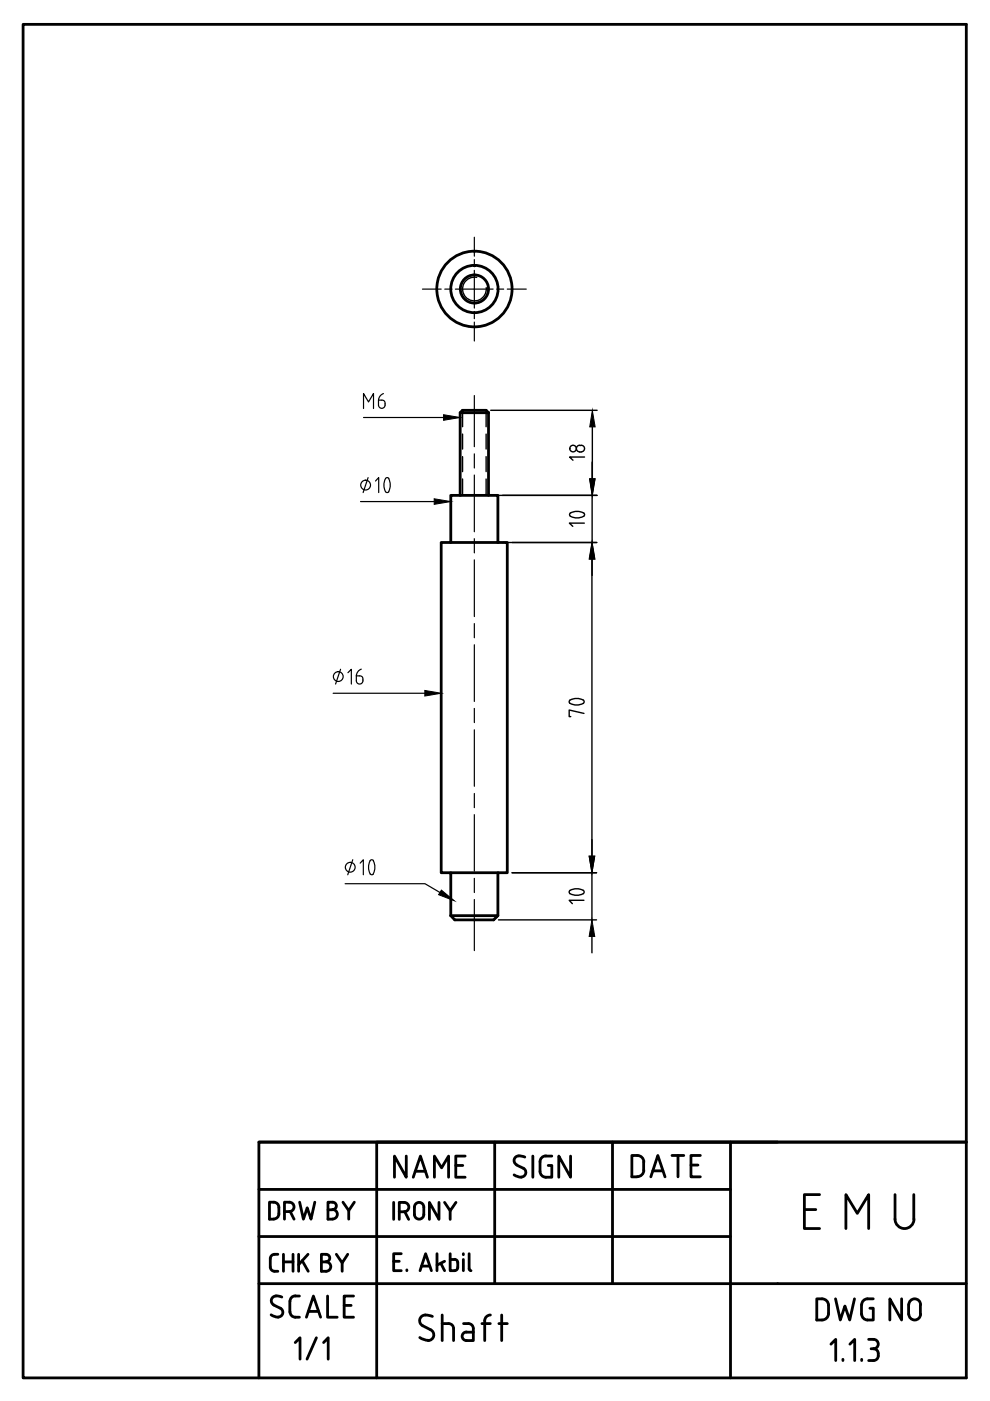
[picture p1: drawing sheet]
<svg xmlns="http://www.w3.org/2000/svg" width="210mm" height="297mm" viewBox="0 0 210 297" stroke-linecap="round" stroke-linejoin="round" font-family="sans-serif">
<!-- layer: 0 -->
<g fill="none" stroke="#000" stroke-width=".59">
<path d="M4.9 5.2h200v286.9h-200zM97.6 87.5v17.5h-2v10h-2.1v70h2.1v9.1M97.6 87.5l.5-.5h5l.5 .5zM103.6 87.5v17.5h2v10h2v70h-2v9.1M95.6 115h10M97.6 105h6M95.6 194.1h10l-.9 .9h-8.3zM95.6 185h10M54.9 242.1h150h-50v50M54.9 252.2h100M59.1 257.4a1.08 1.08 0 0 1-1.1 1M59.1 257.4v-1.4a1.08 1.08 0 0 0-1.1-1.1h-.9v3.6h.9"/>
<path d="M60.3 256.9h1a.99 .99 0 0 0 1-1 .99 .99 0 0 0-1-1h-1v3.6M61.5 256.9l.8 1.6M63.5 254.9l.8 3.6 .8-2.4 .8 2.4 .8-3.6M69.5 256.5h1M70.5 254.9h-1v3.6h1M70.5 254.9a.78 .78 0 0 1 .8 .8 .78 .78 0 0 1-.8 .8 .99 .99 0 0 1 1 1 .99 .99 0 0 1-1 .9M72.7 254.9l1.2 1.8 1.2-1.8M73.9 256.7v1.8M83.5 254.9v3.6M84.7 256.9h1M85.7 254.9h-1v3.6M85.7 254.9a.99 .99 0 0 1 1 1 .99 .99 0 0 1-1 1"/>
<path d="M85.8 256.9l.8 1.6M86.1 245.1v4.5l-2.5-4.5v4.5M87.6 249.6l1.5-4.5 1.5 4.5M87.9 255.9v1.6a.99 .99 0 0 0 1 1 .99 .99 0 0 0 1-1v-1.6M88 248.3h2.2M89.9 255.9a.99 .99 0 0 0-1-1 .99 .99 0 0 0-1 1M92.1 249.6v-4.5l1.5 2.5 1.5-2.5v4.5M93.1 254.9v3.6l-2.1-3.6v3.6M94.3 254.9l1.1 1.8 1.3-1.8M95.4 256.7v1.8M96.6 247.1h1.5M98.6 245.1h-2v4.5h2"/>
<path d="M104.9 242.1h-25v50M109 249.1l.7 .4 .8 .1M109.5 247l1.4 .7a.99 .99 0 0 1 .6 1.1 .99 .99 0 0 1-1 .8M110 245.1a.99 .99 0 0 0-1 .7 .99 .99 0 0 0 .5 1.1M110 245.1l1.3 .2M113 245.1v4.5M114.5 248.3a1.25 1.25 0 0 0 1.2 1.3M115.7 245.1h1.3M115.7 245.1a1.25 1.25 0 0 0-1.2 1.2v2.1M116.2 247.1h.8v2.5h-1.3M121 245.1v4.5l-2.5-4.5v4.5M129.9 242.1h-25v30.1"/>
<path d="M135.1 249.5a1.38 1.38 0 0 0 1.4-1.4v-1.7a1.3 1.3 0 0 0-1.4-1.4h-1.1v4.5h1.1M138 249.5l1.5-4.5 1.5 4.5M138.4 248.2h2.1M142.5 245h2.5M143.7 245v4.5M146.5 247h1.5M148.5 245h-2v4.5h2M154.9 242.1h-25v30.1M164.9 242.1h-110v50M170.5 256.5h2.5M173.8 253.3h-3.3v7.2h3.3M189.8 253.3v5.2"/>
<path d="M189.8 258.5a2.01 2.01 0 0 0 2 2 2.01 2.01 0 0 0 2-2M193.7 253.3v5.2M54.9 262.2h100M54.9 272.2h150M57.3 266.9v1.7a.91 .91 0 0 0 .9 .9h.7M57.5 278.8l.7 .3 .8 .2M58.5 274.7l1.3 .3M58.5 274.8a.99 .99 0 0 0-1 .8 .99 .99 0 0 0 .6 1.1l1.3 .7M58.9 265.9a1.24 1.24 0 0 0-1.5 .6l-.1 .3M59.4 277.3a.99 .99 0 0 1 .5 1.2 .99 .99 0 0 1-.9 .7M60.1 265.9v3.6M60.1 267.5h2"/>
<path d="M61.5 275.9v2.3M61.5 278.2a1.12 1.12 0 0 0 1.1 1.1h.9M62.1 265.9v3.6M62.6 274.8h.9M62.6 274.7a1.12 1.12 0 0 0-1.1 1.2M63.3 265.9v3.6M64.1 267.3l1.2 2.2M65 279.3l1.4-4.5 1.6 4.5M65.3 265.9l-2 2.2M65.4 278h2.1M69.1 267.5a.78 .78 0 0 0 .8-.8 .78 .78 0 0 0-.8-.8h-1v3.6h1a.99 .99 0 0 0 1-1 .99 .99 0 0 0-1-1h-1M69.5 274.8v4.5h2"/>
<path d="M71.3 265.9l1.2 1.9 1.2-1.9M72.5 267.8v1.7M73 276.8h1.5M75 274.8h-2v4.5h2M83.5 267.4h1.2M85.1 265.8h-1.6v3.6h1.6M86.3 269.2v.2M89.1 269.4l1.1-3.6 1.3 3.6M89.4 268.4h1.7M91.7 279.1a1.8 1.8 0 0 0-2.7 .6 1.21 1.21 0 0 0 .6 1.4l1.7 .8M92.7 265.8v3.6M93.5 267.8l.8 1.6"/>
<path d="M93.8 278.8v5.4M94.3 267.4l-1.6 .8M95.4 265.8v3.6h.9M95.4 267h.9M96.4 267a.7 .7 0 0 1 .7 .7M97.1 268.7a.7 .7 0 0 1-.7 .7M97.1 267.7v1M98.2 265.8v.2M98.2 267v2.4M99.5 265.8v3.2l.4 .4M104 278.8a1.21 1.21 0 0 0-1.2 1.2v4.2M106.4 278.8v5.4"/>
<path d="M175.7 276.8a1.38 1.38 0 0 0-1.4-1.4h-1.1v4.5a2.08 2.08 0 0 0 2.2-.6l.3-.8v-1.7M177.2 275.4l1 4.5 .9-3 1.1 3 1-4.5M179.4 260.5v-7.2l2.4 4 2.4-4v7.2M182.7 276.6v2M184.4 277.4h.8v2.5h-1.3a1.25 1.25 0 0 1-1.2-1.3M185.2 275.4h-1.3a1.25 1.25 0 0 0-1.2 1.2M191.2 275.4v4.5l-2.5-4.5v4.5M192.6 276.6v2M192.7 276.6a1.25 1.25 0 0 1 1.2-1.2 1.25 1.25 0 0 1 1.3 1.2l-.1 2M192.7 278.6a1.25 1.25 0 0 0 1.2 1.3 1.25 1.25 0 0 0 1.3-1.3M62.6 284.6l1-1v4.6M67.1 283.6l-2 4.6"/>
<path d="M68.6 284.6l1-1v4.6M89 283.6l.7 .3 1.1 .3M91.3 281.9a1.21 1.21 0 0 1 .6 1.4 1.21 1.21 0 0 1-1.1 .9M93.8 280.6h1.3M95.1 280.6a1.04 1.04 0 0 1 1.1 1.1v2.5M98.3 280.6h1M98.9 282.4h1.5M98.9 282.4a.91 .91 0 0 0-.9 .9 .91 .91 0 0 0 .9 .9M99.3 280.6a1.04 1.04 0 0 1 1.1 1.1v2.5h-1.5M102.2 280.6h1.8M105.8 280.6h1.8M176.2 285l1-1v4.5"/>
<path d="M178.7 288.2v.3M180.2 285l1-1v4.5M182.7 288.2v.3M184.2 284h1a.99 .99 0 0 1 1 1 .99 .99 0 0 1-1 1M184.7 286h.5M185.2 286a1.12 1.12 0 0 1 1 1.5M186.2 287.5a.99 .99 0 0 1-1 1h-1"/>
<circle cx="100.6" cy="61.3" r="2.98"/>
<circle cx="100.6" cy="61.3" r="5"/>
<circle cx="100.6" cy="61.3" r="8"/>
</g>
<!-- layer: AM_7 -->
<g fill="none" stroke="#000" stroke-width=".25">
<path d="M100.6 50.3v4M100.6 55v1.6M100.6 57.3v8M89.6 61.3h3.9M94.3 61.3h1.5M96.5 61.3h8M100.6 66v1.6M100.6 68.3v4M105.3 61.3h1.5M107.6 61.3h4M100.6 83.9v10.8M100.6 96.2v3"/>
<path d="M100.6 100.7v12M100.6 114.2v3M100.6 118.7v12M100.6 132.2v3M100.6 136.7v12M100.6 150.2v3M100.6 154.7v12M100.6 168.2v3M100.6 172.7v12M100.6 186.2v3M100.6 190.7v10.8"/>
</g>
<!-- layer: 0 -->
<path d="M101.1 58.8a2.52 2.52 0 0 0-3 2.2 2.52 2.52 0 0 0 2.5 2.8 2.52 2.52 0 0 0 2.5-2.8" fill="none" stroke="#000" stroke-width=".3"/>
<!-- layer: Annotations -->
<g fill="none" stroke="#000" stroke-width=".3">
<path d="M104 87h22.6M122.9 94.4h.3M122.9 95.8h.3M122.9 94.4a.7 .7 0 0 0-.7 .7 .7 .7 0 0 0 .7 .7M123.2 94.4a.7 .7 0 0 1 .7 .7 .7 .7 0 0 1-.7 .7M123.9 96.9h-3.1l.7 .7M125.6 90.5v11M104.5 105h22.1M106.5 115h20.1M121 108.8l1.4-.4 1.4 .4a.43 .43 0 0 1-.1 .7l-.9 .3h-.9a.96 .96 0 0 1-1.1-.7zM123.9 110.9h-3.2l.7 .7M125.5 118.5v63"/>
<path d="M125.5 105v10M125.5 118.5v3.5M120.9 149.1a.44 .44 0 0 1 0-.7l.9-.3h.9a.96 .96 0 0 1 1.2 .7l-.2 .3M120.9 149.1l1.4 .4 1.4-.4M123.8 151.3l-3.1-.8v1.4h.3M105.7 195h20.8M108.6 185h17.9M120.9 188.8l1.4-.4 1.4 .4a.43 .43 0 0 1 0 .7l-1 .3h-.9a.96 .96 0 0 1-1.1-.7zM123.8 190.9h-3.1l.7 .7M125.5 185v10M125.5 198.5v3.5"/>
<circle cx="121.5" cy="95.1" r=".7"/>
</g>
<path d="M125.6 87l.6 3.5h-1.2zM125.5 115l.6 3.5h-1.2zM125 101.5h1.1l-.6 3.5zM125.5 115l.6 3.5h-1.1zM125 101.5h1.2l-.6 3.5zM124.9 181.5h1.2l-.6 3.5zM125.5 195l.6 3.5h-1.2z" fill="#000" stroke="#000" stroke-width=".21"/>
<!-- layer: AM_5 -->
<g fill="none" stroke="#000" stroke-width=".25">
<path d="M77.1 88.5h17M77.1 86.6v-3.2l1 1.8 1.1-1.8v3.2M80.2 84.8h.8a.85 .85 0 0 1 .6 1 .85 .85 0 0 1-.9 .7l-.4-.4zM81.3 83.4a1.59 1.59 0 0 0-1 1.4M76.4 106.3h15.7M78 101.3l-1 3.1M79.6 102l.7-.7v3.1M82.4 101.5l.3 1.3-.3 1.4M82.4 101.4a.43 .43 0 0 0-.7 .1l-.3 .9v.9a.96 .96 0 0 0 .7 1.1l.3-.1M70.6 147h19.5M72.2 141.9l-1.1 3.1M73.8 142.6l.7-.7v3.1"/>
<path d="M75.6 143.3v1a.73 .73 0 0 0 .8 .7 .73 .73 0 0 0 .5-1l-.1-.5-.5-.2M75.6 143.3h.6M76.6 141.9a1.59 1.59 0 0 0-1 1.4M73.2 187.4h16.9l3.2 1.8M74.8 182.3l-1.1 3.2M76.4 183l.6-.7v3.2M78.5 185.3a.44 .44 0 0 0 .7 0M78.5 182.5l-.4 1.4 .4 1.4M79.1 182.5l.4 1.4-.4 1.4M79.2 182.5a.44 .44 0 0 0-.7 0"/>
<circle cx="77.5" cy="102.8" r="1.04"/>
<circle cx="71.7" cy="143.4" r="1.04"/>
<circle cx="74.3" cy="183.9" r="1.04"/>
</g>
<path d="M94.1 87.9l3.5 .6-3.5 .6zM92.1 105.7l3.5 .6-3.5 .6zM90.1 146.4l3.4 .6-3.4 .6zM93.6 188.7l2.7 2.3-3.3-1.3z" fill="#000" stroke="#000" stroke-width=".21"/>
<!-- layer: Hidden Line -->
<path d="M98.1 87v3.5M98.1 92v3.2M98.1 96.8v3.2M103.1 87v3.5M103.1 92v3.2M103.1 96.8v3.2M98.1 101.6v3.4M103.1 101.6v3.4" fill="none" stroke="#000" stroke-width=".3"/>
</svg>
